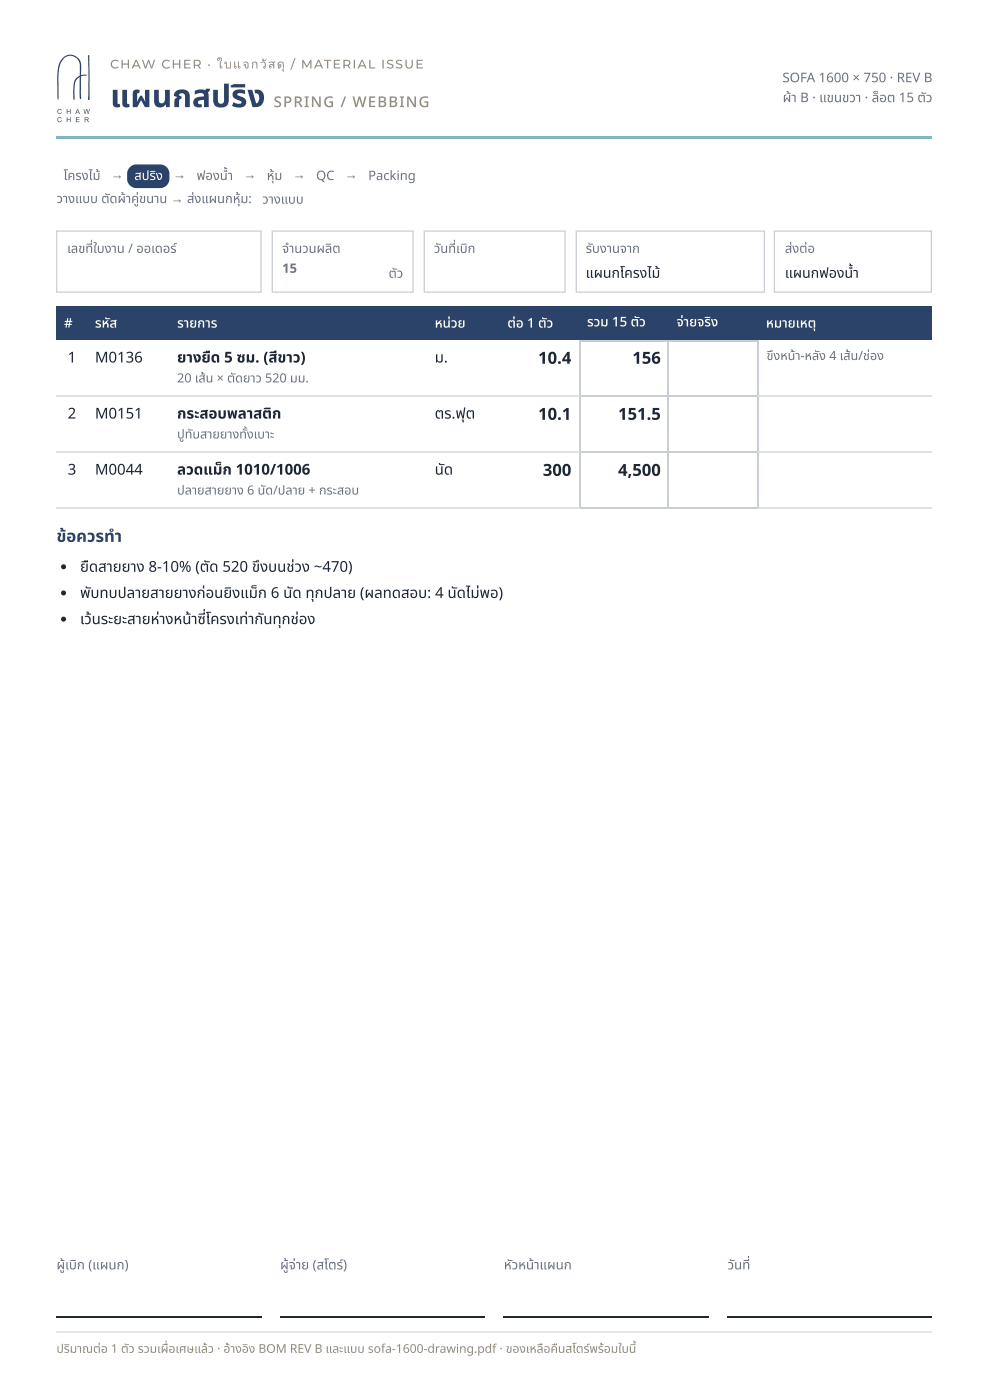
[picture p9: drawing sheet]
<svg xmlns="http://www.w3.org/2000/svg" width="210mm" height="297mm" viewBox="0 0 210 297" stroke-linecap="round" stroke-linejoin="round" font-family="sans-serif">
<defs><g id="words">
<g font-size="6.7" fill="#2b4368">
<text x="23.4" y="22.8">แผนกสปริ ง</text>
<text x="52.6" y="22.8">ริ</text>
</g>
<g font-size="3.5" fill="#1e2733">
<text x="114.3" y="77.3">10.4</text>
<text x="134.3" y="77.3">156</text>
<text x="114.3" y="89.2">10.1</text>
<text x="131.2" y="89.2">151.5</text>
<text x="115.3" y="101.1">300</text>
<text x="131.2" y="101.1">4,500</text>
</g>
<g font-size="3.5" fill="#2b4368">
<text x="12" y="115.1">ข้ อควรทำ</text>
<text x="14.1" y="115.1">ข้</text>
</g>
<text font-size="3.2" fill="#958c7b" x="58.1" y="22.8">SPRING / WEBBING</text>
<g font-size="3.2" fill="#1e2733">
<text x="14.4" y="77">1</text>
<text x="20.2" y="77">M0136</text>
<text x="37.6" y="77">ยางยื ด 5 ซม. (สี ขาว)</text>
<text x="44.8" y="77">ยื</text>
<text x="58.9" y="77">สี</text>
<text x="92.3" y="77">ม.</text>
<text x="14.4" y="88.9">2</text>
<text x="20.2" y="88.9">M0151</text>
<text x="37.6" y="88.9">กระสอบพลาสติ ก</text>
<text x="92.3" y="88.9">ตร.ฟุ ต</text>
<text x="14.4" y="100.8">3</text>
<text x="20.2" y="100.8">M0044</text>
<text x="37.6" y="100.8">ลวดแม็ ก 1010/1006</text>
<text x="47.3" y="100.8">ม็</text>
<text x="92.3" y="100.8">นั ด</text>
<text x="17" y="121.4">ยื ดสายยาง 8-10% (ตั ด 520 ขึ งบนช่ วง ~470)</text>
<text x="18.9" y="121.4">ยื</text>
<text x="55.3" y="121.4">ขึ</text>
<text x="62.6" y="121.5">ช่</text>
<text x="17" y="127">พั บทบปลายสายยางก่ อนยิ งแม็ ก 6 นั ด ทุ กปลาย (ผลทดสอบ: 4 นั ดไม่ พอ)</text>
<text x="19.2" y="127">พั</text>
<text x="49.3" y="127">ยิ</text>
<text x="54.8" y="127">ม็</text>
<text x="66.8" y="127">ทุ</text>
<text x="101.9" y="127">ม่</text>
<text x="17" y="132.6">เว้ นระยะสายห่ าห่ งหน้ าซี่ โซี่ครงเท่ ากั นทุ กช่ อง</text>
<text x="19.5" y="132.6">ว้</text>
<text x="59.8" y="132.6">ทุ</text>
<text x="63.5" y="132.6">ช่</text>
</g>
<g font-size="3" fill="#1e2733">
<text x="124.4" y="59">แผนกโครงไม้</text>
<text x="166.7" y="59">แผนกฟองน้ำ</text>
</g>
<g font-size="2.8" fill="#6b7280">
<text x="166.1" y="17.5">SOFA 1600 × 750 · REV B</text>
<text x="166.2" y="21.7">ผ้ าผ้ B · แขนขวา · ล็ อต 15 ตั ว</text>
<text x="13.5" y="38.2">โครงไม้</text>
<text x="23.6" y="38.1">→</text>
<text x="36.8" y="38.1">→</text>
<text x="41.7" y="38.2">ฟองน้ำ</text>
<text x="51.7" y="38.1">→</text>
<text x="56.6" y="38.2">หุ้ ม</text>
<text x="58.3" y="38.2">หุ้</text>
<text x="62.2" y="38.1">→</text>
<text x="67.1" y="38.2">QC</text>
<text x="73.2" y="38.1">→</text>
<text x="78.2" y="38.2">Packing</text>
<text x="12" y="43.1">วางแบบ ตั ดผ้ าผ้ คู่ ขนาน → ส่ งแผนกหุ้ ม:</text>
<text x="29.6" y="43.1">คู่</text>
<text x="41.3" y="43.1">ส่</text>
<text x="51.1" y="43.1">หุ้</text>
<text x="55.7" y="43.3">วางแบบ</text>
<text x="14.3" y="53.7">เลขที่ ใบงาน / ออเดอร์</text>
<text x="59.9" y="53.7">จำ</text>
<text x="62.5" y="53.7">นวนผลิ ต</text>
<text x="92.1" y="53.7">วั นที่ เบิ ก</text>
<text x="93.5" y="53.7">วั</text>
<text x="99.3" y="53.7">บิ</text>
<text x="124.4" y="53.7">รั บงานจาก</text>
<text x="125.8" y="53.7">รั</text>
<text x="166.7" y="53.7">ส่ งต่ อ</text>
<text x="168.3" y="53.7">ส่</text>
<text x="59.9" y="57.9">15</text>
<text x="82.5" y="59">ตั ว</text>
<text x="12" y="269.6">ผู้ เผู้ บิ ก (แผนก)</text>
<text x="16.3" y="269.6">บิ</text>
<text x="59.5" y="269.6">ผู้ จ่ผู้ าจ่ ย (สโตร์ )ร์</text>
<text x="107" y="269.6">หั วหน้ าน้ แผนก</text>
<text x="108.7" y="269.6">หั</text>
<text x="154.5" y="269.6">วั นที่</text>
<text x="155.9" y="269.6">วั</text>
</g>
<g font-size="2.8" fill="#fff">
<text x="28.5" y="38.2">สปริ ง</text>
<text x="33.2" y="38.2">ริ</text>
<text x="13.6" y="69.6">#</text>
<text x="20.2" y="69.6">รหั ส</text>
<text x="23.3" y="69.6">หั</text>
<text x="37.6" y="69.6">รายการ</text>
<text x="92.3" y="69.6">หน่ วย</text>
<text x="107.7" y="69.6">ต่ อ 1 ตั ว</text>
<text x="124.7" y="69.3">รวม 15 ตั ว</text>
<text x="143.7" y="69.3">จ่ าจ่ ยจริ ง</text>
<text x="151.1" y="69.3">ริ</text>
<text x="162.6" y="69.6">หมายเหตุ</text>
</g>
<g font-size="2.7" fill="#6b7280">
<text x="162.8" y="76.5">ขึ งหน้ าน้ -หลั ง 4 เส้ น/ช่ อง</text>
<text x="164.3" y="76.5">ขึ</text>
<text x="180.6" y="76.5">ส้</text>
<text x="184.8" y="76.5">ช่</text>
<text x="37.6" y="81.2">20 เส้ น × ตั ดยาว 520 มม.</text>
<text x="43.7" y="81.2">ส้</text>
<text x="37.6" y="93.1">ปู ทั บสายยางทั้ งเบาะ</text>
<text x="52.5" y="93.3">ทั้</text>
<text x="37.6" y="105">ปลายสายยาง 6 นั ด/ปลาย + กระสอบ</text>
<text x="56.3" y="105">นั</text>
</g>
<g font-size="2.6" fill="#958c7b">
<text x="23.4" y="14.6">CHAW CHER · ใบแจกวั สดุ</text>
<text x="61.7" y="14.6">/ MATERIAL ISSUE</text>
<text x="12" y="287.3">ปริ มาณต่ อ 1 ตั ว รวมเผื่ อเศษแล้ ว · อ้ างอิ ง BOM REV B และแบบ sofa-1600-drawing.pdf · ของเหลื อคื นสโตร์ พร้ อมใบนี้</text>
<text x="14.9" y="287.3">ริ</text>
<text x="35.8" y="287.3">ผื่</text>
<text x="125.3" y="287.3">ร์</text>
<text x="128.3" y="287.3">ร้</text>
</g>
</g></defs>
<path d="M11.9 28.8h186v.6h-186z" fill="#83b7bf"/>
<g fill="#2b4368">
<path d="M13.3 12.4a2.4 2.4 0 0 1 2.9-.4 2.4 2.4 0 0 1 1 2.8v1.2l.2-.1a.81 .81 0 0 1 1 .1l-.1 .1a1 1 0 0 0-1.1 .2l-.1 4.8-.1-.1-.1-.5v-4.1a2.51 2.51 0 0 0-1.1 2.6v2.2l-.2-.2-.1-1.4a3.9 3.9 0 0 1 .8-3.1l.5-.3a1.71 1.71 0 0 0 .2-1.5 2.15 2.15 0 0 0-.7-2.3 2.15 2.15 0 0 0-2.4-.3 5.6 5.6 0 0 0-1.5 4.9v4.2l-.2-1v-4.9a4.5 4.5 0 0 1 1.1-2.9z"/>
<path d="M18.7 11.7l.3 .1v9.1a.22 .22 0 0 1 0 .3 .22 .22 0 0 1-.3 0 .22 .22 0 0 1 0-.3z"/>
<path d="M12.3 23.3l.6-.1 .2 .2-.2-.1a.38 .38 0 0 0-.6 .1 .38 .38 0 0 0 .2 .6 .38 .38 0 0 0 .5-.2l.1 .1a.51 .51 0 0 1-.8 .2 .51 .51 0 0 1 0-.8z"/>
<path d="M14.2 23.2h.1v.4h.6v-.4h.1v1h-.1v-.5h-.6v.5h-.1z"/>
<path d="M17.7 23.2h.2l.2 .9 .2-.9h.2l.2 .9 .2-.9h.2l-.3 1h-.1l-.3-.9-.2 .9h-.2z"/>
<path d="M12.3 25l.6-.1 .2 .3-.2-.1a.38 .38 0 0 0-.6 .1 .38 .38 0 0 0 .2 .5 .38 .38 0 0 0 .5-.1h.1a.51 .51 0 0 1-.8 .2 .51 .51 0 0 1 0-.8z"/>
<path d="M14.2 24.9h.1v.4h.6v-.4h.1v1h-.1v-.4h-.6v.4h-.1z"/>
<path d="M16.1 24.9h.8v.1h-.6v.3h.5v.2h-.5v.3h.6v.1h-.8z"/>
<path d="M27.6 35.5l.4-.3 .8-.3h5.2a2 2 0 0 1 2 2v1.1a2 2 0 0 1-2 2h-5a2 2 0 0 1-2-2v-1.5z"/>
<path d="M11.9 65.1h6.6v7.1h-6.6z"/>
<path d="M18.5 65.1h17.5v7.1h-17.5z"/>
<path d="M36 65.1h54.8v7.1h-54.8z"/>
<path d="M90.8 65.1h15.3v7.1h-15.3z"/>
<path d="M106.1 65.1h16.9v7.1h-16.9z"/>
<path d="M123 65.1h19.1v7.1h-19.1z"/>
<path d="M142.1 65.1h19v7.1h-19z"/>
<path d="M161.1 65.1h36.8v7.1h-36.8z"/>
<path d="M16.5 23.3l-.2 .5h.4zM16.4 23.2h.2l.4 1h-.2l-.1-.3h-.4l-.2 .3h-.1z"/>
<path d="M18.1 25v.4l.6-.2zM18 24.9h.4a.29 .29 0 0 1 .4 .2 .29 .29 0 0 1-.1 .3l-.2 .1 .4 .4h-.2a.52 .52 0 0 0-.6-.4v.4h-.1z"/>
</g>
<path d="M123 72.4h38.1M123.2 72.2v11.7M141.9 72.2v35.8M161 72.2v35.8M123.2 84.1v11.7M123.2 96v11.7M123.3 84h37.8M123.3 95.9h37.8M123.3 107.8h37.8" fill="none" stroke="#c9ced6" stroke-width=".26"/>
<path d="M11.9 84h111.4M11.9 95.9h111.4M161.1 84h36.8M161.1 95.9h36.8M11.9 107.8h111.4M161.1 107.8h36.8" fill="none" stroke="#dde1e6" stroke-width=".26"/>
<g fill="#1e2733">
<circle cx="13.5" cy="120.4" r=".53"/>
<circle cx="13.5" cy="125.9" r=".53"/>
<circle cx="13.5" cy="131.5" r=".53"/>
</g>
<path d="M11.9 279.8h43.7M59.5 279.8h43.4M106.9 279.8h43.6M154.5 279.8h43.4" fill="none" stroke="#1e2733" stroke-width=".26"/>
<path d="M11.9 283h186" fill="none" stroke="#e3e6ea" stroke-width=".26"/>
<path d="M12 49.1h43.4v12.9h-43.4zM57.8 49.1h29.9v12.9h-29.9zM90.1 49.1h29.9v12.9h-29.9zM122.4 49.1h39.9v12.9h-39.9zM164.4 49.1h33.4v12.9h-33.4z" fill="none" stroke="#c9ced6" stroke-width=".26"/>
<use href="#words"/>
</svg>
